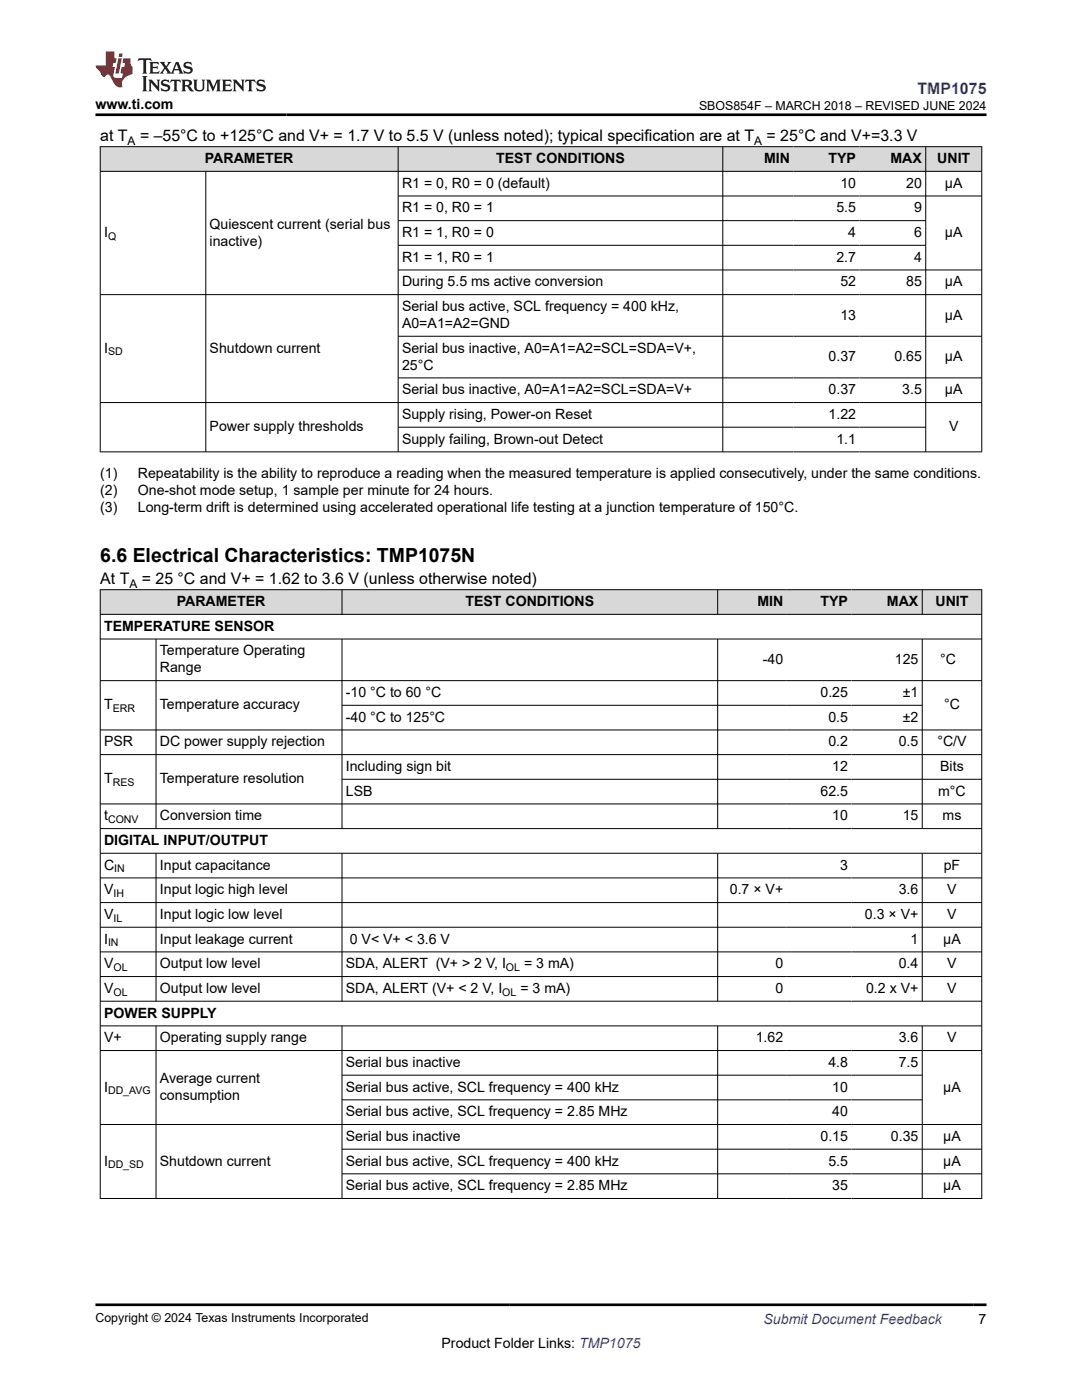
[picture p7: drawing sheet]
<svg xmlns="http://www.w3.org/2000/svg" width="216mm" height="279mm" viewBox="0 0 216 279" stroke-linecap="round" stroke-linejoin="round" font-family="sans-serif">
<defs><g id="words">
<text font-size="3.9" x="20" y="112.3">6.6 Electrical Characteristics: TMP1075N</text>
<text font-size="3.2" fill="#00f" x="183.1" y="18.7">TMP1075</text>
<g font-size="3.2">
<text x="20" y="28.2">at T</text>
<text x="27.9" y="28.2">= –55°C to +125°C and V+ = 1.7 V to 5.5 V (unless noted); typical specification are at T</text>
<text x="153" y="28.2">= 25°C and V+=3.3 V</text>
<text x="20" y="116.6">At T</text>
<text x="28.3" y="116.6">= 25 °C and V+ = 1.62 to 3.6 V (unless otherwise noted)</text>
</g>
<g font-size="2.8">
<text x="19" y="21.8">www.ti.com</text>
<text x="40.9" y="32.5">PARAMETER</text>
<text x="99" y="32.5">TEST CONDITIONS</text>
<text x="152.5" y="32.5">MIN</text>
<text x="165.3" y="32.5">TYP</text>
<text x="177.7" y="32.5">MAX</text>
<text x="187" y="32.5">UNIT</text>
<text x="80.2" y="37.5">R1 = 0, R0 = 0 (default)</text>
<text x="167.7" y="37.5">10</text>
<text x="180.8" y="37.5">20</text>
<text x="188.6" y="37.5">µA</text>
<text x="20.8" y="47.3">I</text>
<text x="41.8" y="45.6">Quiescent current (serial bus</text>
<text x="80.2" y="42.4">R1 = 0, R0 = 1</text>
<text x="80.2" y="47.3">R1 = 1, R0 = 0</text>
<text x="166.9" y="42.4">5.5</text>
<text x="169.2" y="47.3">4</text>
<text x="182.4" y="42.4">9</text>
<text x="182.4" y="47.3">6</text>
<text x="188.6" y="47.3">µA</text>
<text x="41.8" y="49">inactive)</text>
<text x="80.2" y="52.2">R1 = 1, R0 = 1</text>
<text x="166.9" y="52.2">2.7</text>
<text x="182.4" y="52.2">4</text>
<text x="80.2" y="57.2">During 5.5 ms active conversion</text>
<text x="167.7" y="57.2">52</text>
<text x="180.8" y="57.2">85</text>
<text x="188.6" y="57.2">µA</text>
<text x="80.2" y="62.1">Serial bus active, SCL frequency = 400 kHz,</text>
<text x="80.2" y="65.5">A0=A1=A2=GND</text>
<text x="167.7" y="63.8">13</text>
<text x="188.6" y="63.8">µA</text>
<text x="20.8" y="70.4">I</text>
<text x="41.8" y="70.4">Shutdown current</text>
<text x="80.2" y="70.4">Serial bus inactive, A0=A1=A2=SCL=SDA=V+,</text>
<text x="80.2" y="73.8">25°C</text>
<text x="165.3" y="72.1">0.37</text>
<text x="178.5" y="72.1">0.65</text>
<text x="188.6" y="72.1">µA</text>
<text x="80.2" y="78.7">Serial bus inactive, A0=A1=A2=SCL=SDA=V+</text>
<text x="80.2" y="83.6">Supply rising, Power-on Reset</text>
<text x="165.3" y="78.7">0.37</text>
<text x="165.3" y="83.6">1.22</text>
<text x="180" y="78.7">3.5</text>
<text x="188.6" y="78.7">µA</text>
<text x="41.8" y="86.1">Power supply thresholds</text>
<text x="80.2" y="88.5">Supply failing, Brown-out Detect</text>
<text x="166.9" y="88.5">1.1</text>
<text x="189.4" y="86.1">V</text>
<text x="20" y="95.3">(1)</text>
<text x="27.5" y="95.3">Repeatability is the ability to reproduce a reading when the measured temperature is applied consecutively, under the same conditions.</text>
<text x="20" y="98.7">(2)</text>
<text x="27.5" y="98.7">One-shot mode setup, 1 sample per minute for 24 hours.</text>
<text x="20" y="102.1">(3)</text>
<text x="27.5" y="102.1">Long-term drift is determined using accelerated operational life testing at a junction temperature of 150°C.</text>
<text x="20.8" y="125.9">TEMPERATURE SENSOR</text>
<text x="35.3" y="121">PARAMETER</text>
<text x="92.9" y="121">TEST CONDITIONS</text>
<text x="151.1" y="121">MIN</text>
<text x="163.7" y="121">TYP</text>
<text x="177" y="121">MAX</text>
<text x="186.7" y="121">UNIT</text>
<text x="31.9" y="130.8">Temperature Operating</text>
<text x="31.9" y="134.2">Range</text>
<text x="152.2" y="132.5">-40</text>
<text x="178.5" y="132.5">125</text>
<text x="187.6" y="132.5">°C</text>
<text x="20.8" y="141.6">T</text>
<text x="31.9" y="141.6">Temperature accuracy</text>
<text x="69" y="139.1">-10 °C to 60 °C</text>
<text x="163.7" y="139.1">0.25</text>
<text x="180.1" y="139.1">±1</text>
<text x="188.4" y="141.6">°C</text>
<text x="20.8" y="149">PSR</text>
<text x="31.9" y="149">DC power supply rejection</text>
<text x="69" y="144">-40 °C to 125°C</text>
<text x="165.3" y="144">0.5</text>
<text x="165.3" y="149">0.2</text>
<text x="179.3" y="149">0.5</text>
<text x="180.1" y="144">±2</text>
<text x="187" y="149">°C/V</text>
<text x="69" y="153.9">Including sign bit</text>
<text x="166.1" y="153.9">12</text>
<text x="187.6" y="153.9">Bits</text>
<text x="20.8" y="156.3">T</text>
<text x="31.9" y="156.3">Temperature resolution</text>
<text x="69" y="158.8">LSB</text>
<text x="163.7" y="158.8">62.5</text>
<text x="187.2" y="158.8">m°C</text>
<text x="20.8" y="163.7">t</text>
<text x="31.9" y="163.7">Conversion time</text>
<text x="166.1" y="163.7">10</text>
<text x="180.1" y="163.7">15</text>
<text x="188.1" y="163.7">ms</text>
<text x="20.8" y="168.6">DIGITAL INPUT/OUTPUT</text>
<text x="20.8" y="173.6">C</text>
<text x="31.9" y="173.6">Input capacitance</text>
<text x="167.6" y="173.6">3</text>
<text x="188.3" y="173.6">pF</text>
<text x="20.8" y="178.5">V</text>
<text x="31.9" y="178.5">Input logic high level</text>
<text x="145.6" y="178.5">0.7 × V+</text>
<text x="179.3" y="178.5">3.6</text>
<text x="189" y="178.5">V</text>
<text x="20.8" y="183.4">V</text>
<text x="31.9" y="183.4">Input logic low level</text>
<text x="172.6" y="183.4">0.3 × V+</text>
<text x="189" y="183.4">V</text>
<text x="20.8" y="188.3">I</text>
<text x="31.9" y="188.3">Input leakage current</text>
<text x="69.8" y="188.3">0 V&lt; V+ &lt; 3.6 V</text>
<text x="181.7" y="188.3">1</text>
<text x="188.2" y="188.3">μA</text>
<text x="20.8" y="193.2">V</text>
<text x="31.9" y="193.2">Output low level</text>
<text x="69" y="193.2">SDA, ALERT (V+ &gt; 2 V, I</text>
<text x="104.6" y="193.2">= 3 mA)</text>
<text x="154.7" y="193.2">0</text>
<text x="179.3" y="193.2">0.4</text>
<text x="189" y="193.2">V</text>
<text x="20.8" y="198.2">V</text>
<text x="20.8" y="203.1">POWER SUPPLY</text>
<text x="31.9" y="198.2">Output low level</text>
<text x="69" y="198.2">SDA, ALERT (V+ &lt; 2 V, I</text>
<text x="103.8" y="198.2">= 3 mA)</text>
<text x="154.7" y="198.2">0</text>
<text x="172.8" y="198.2">0.2 x V+</text>
<text x="189" y="198.2">V</text>
<text x="20.8" y="208">V+</text>
<text x="31.9" y="208">Operating supply range</text>
<text x="150.8" y="208">1.62</text>
<text x="179.3" y="208">3.6</text>
<text x="189" y="208">V</text>
<text x="69" y="212.9">Serial bus inactive</text>
<text x="165.3" y="212.9">4.8</text>
<text x="179.3" y="212.9">7.5</text>
<text x="20.8" y="217.9">I</text>
<text x="31.9" y="216.2">Average current</text>
<text x="31.9" y="219.5">consumption</text>
<text x="69" y="217.9">Serial bus active, SCL frequency = 400 kHz</text>
<text x="166.1" y="217.9">10</text>
<text x="188.2" y="217.9">μA</text>
<text x="69" y="222.8">Serial bus active, SCL frequency = 2.85 MHz</text>
<text x="69" y="227.7">Serial bus inactive</text>
<text x="163.7" y="227.7">0.15</text>
<text x="166.1" y="222.8">40</text>
<text x="177.8" y="227.7">0.35</text>
<text x="188.2" y="227.7">μA</text>
<text x="20.8" y="232.6">I</text>
<text x="31.9" y="232.6">Shutdown current</text>
<text x="69" y="232.6">Serial bus active, SCL frequency = 400 kHz</text>
<text x="165.3" y="232.6">5.5</text>
<text x="188.2" y="232.6">μA</text>
<text x="69" y="237.5">Serial bus active, SCL frequency = 2.85 MHz</text>
<text x="166.1" y="237.5">35</text>
<text x="188.2" y="237.5">μA</text>
<text x="88.1" y="269">Product Folder Links: TMP1075</text>
<text x="195.3" y="264.2">7</text>
</g>
<text font-size="2.8" fill="#00f" x="152.4" y="264.2">Submit Document Feedback</text>
<g font-size="2.5">
<text x="139.5" y="21.9">SBOS854F – MARCH 2018 – REVISED JUNE 2024</text>
<text x="19" y="263.9">Copyright © 2024 Texas Instruments Incorporated</text>
</g>
<g font-size="2.4">
<text x="25.5" y="28.9">A</text>
<text x="150.5" y="28.9">A</text>
<text x="25.8" y="117.3">A</text>
</g>
<g font-size="2.1">
<text x="21.6" y="47.9">Q</text>
<text x="21.6" y="70.9">SD</text>
<text x="22.5" y="142.1">ERR</text>
<text x="22.5" y="156.9">RES</text>
<text x="21.6" y="164.3">CONV</text>
<text x="22.6" y="179">IH</text>
<text x="22.8" y="174.1">IN</text>
<text x="22.6" y="184">IL</text>
<text x="21.6" y="188.9">IN</text>
<text x="22.6" y="193.8">OL</text>
<text x="101" y="193.8">OL</text>
<text x="22.6" y="198.7">OL</text>
<text x="100.2" y="198.7">OL</text>
<text x="21.6" y="218.4">DD_AVG</text>
<text x="21.6" y="233.2">DD_SD</text>
</g>
</g></defs>
<g fill="#d8d8d8">
<path d="M20 29.3h175.9v4.9h-175.9z" fill-rule="evenodd"/>
<path d="M20.1 29.3h59.3v4.8h-59.3z" fill-rule="evenodd"/>
<path d="M79.5 29.3h64.7v4.8h-64.7z" fill-rule="evenodd"/>
<path d="M144.3 29.3h14v4.8h-14z" fill-rule="evenodd"/>
<path d="M158.3 29.3h13.2v4.8h-13.2z" fill-rule="evenodd"/>
<path d="M171.5 29.3h13.2v4.8h-13.2z" fill-rule="evenodd"/>
<path d="M184.8 29.3h11v4.8h-11z" fill-rule="evenodd"/>
</g>
<g fill="none" stroke="#000" stroke-width=".2">
<path d="M19.9 29.3h176.1M19.9 34.2h176.1M20 29.2v61M41.1 34.2v56M79.4 29.2v61M79.4 39.1h116.6M144.2 29.2v61M184.7 29.2v61M195.9 29.2v61M79.4 44h105.4M79.4 49h105.4M196 58.8h-176.1"/>
<path d="M196 53.9h-116.6M79.4 67.1h116.6M79.4 75.4h116.6M19.9 80.3h176.1M19.9 90.2h176.1M79.4 85.3h105.4"/>
</g>
<g fill="#d8d8d8">
<path d="M20 117.7h175.9v4.9h-175.9z" fill-rule="evenodd"/>
<path d="M20.1 117.7h48.1v4.8h-48.1z" fill-rule="evenodd"/>
<path d="M68.3 117.7h74.8v4.8h-74.8z" fill-rule="evenodd"/>
<path d="M143.3 117.7h13.7v4.8h-13.7z" fill-rule="evenodd"/>
<path d="M157 117.7h12.9v4.8h-12.9z" fill-rule="evenodd"/>
<path d="M169.9 117.7h14.1v4.8h-14.1z" fill-rule="evenodd"/>
<path d="M184.1 117.7h11.7v4.8h-11.7z" fill-rule="evenodd"/>
</g>
<g fill="none" stroke="#000" stroke-width=".2">
<path d="M19.9 117.7h176.1M20 117.6v121.6M68.2 117.6v5.1M143.2 117.6v5.1M184 117.6v5.1M195.9 117.6v121.6M19.9 122.6h176.1M19.9 127.5h176.1M19.9 135.8h176.1M31.1 127.5v37.9M68.2 127.5v37.9M143.2 127.5v37.9"/>
<path d="M184 127.5v37.9M19.9 145.7h176.1M19.9 150.6h176.1M68.2 140.8h115.9M68.2 155.5h127.8M19.9 160.4h176.1M19.9 165.4h176.1M19.9 170.3h176.1M19.9 175.2h176.1M31.1 170.3v29.6M68.2 170.3v29.6M143.2 170.3v29.6"/>
<path d="M184 170.3v29.6M19.9 180.1h176.1M19.9 185h176.1M19.9 190h176.1M19.9 194.9h176.1M19.9 199.8h176.1M19.9 204.7h176.1M19.9 209.7h176.1M31.1 204.7v34.5M68.2 204.7v34.5M68.2 214.6h115.9M68.2 219.5h115.9"/>
<path d="M143.2 204.7v34.5M184 204.7v34.5M19.9 224.4h176.1M68.2 229.3h127.8M68.2 234.3h127.8M196 239.2h-176.1"/>
</g>
<path d="M27.7 11.6l-.2 .6 .5-.2h.6v.1v2.2l-.2 .4h1l-.2-.4v-2.2v-.1h.5l.5 .2-.1-.6zM29.8 12.4l.2 .3v1.6l-.2 .4h1.9l.1-.6a1.08 1.08 0 0 1-1.3 .2v-.7h.6l.4 .2v-.7l-.4 .2h-.6v-.5l.2-.2a1 1 0 0 1 1 .3l-.1-.5zM31.8 12.4l1 1.1-1 1.2h.9l-.2-.2 .4-.8 .5 .8-.2 .2h1.6l-.2-.2 .1-.5h1l.1 .5-.1 .2h.9l-.2-.4-.8-1.9h-.5l-1 2.1-.8-1.1 .9-1h-.8l.2 .2-.5 .6-.3-.6 .1-.2zM35.2 12.8l.4 1h-.8zM36.8 12.5a.65 .65 0 0 0-.2 .7 .65 .65 0 0 0 .6 .5l.7 .1 .1 .3a.79 .79 0 0 1-.7 .4 .79 .79 0 0 1-.7-.5l.1 .7 .2-.1a.93 .93 0 0 0 1.1 0 .93 .93 0 0 0 .4-.9 1.46 1.46 0 0 0-1.2-.6l-.1-.3a1.09 1.09 0 0 1 1.2 .2l-.2-.6-.1 .1-.6-.2zM28.4 15.2l.2 .4v2.2l-.2 .4h1l-.2-.4v-2.2l.2-.4zM29.6 15.9l.2 .4v1.5l-.2 .4h.8l-.3-.4v-1.3l1.7 1.8v-2l.2-.4h-.8l.2 .2 .1 1.1-1.2-1.3zM32.3 16a.65 .65 0 0 0-.2 .8 .65 .65 0 0 0 .7 .4l.6 .2 .1 .2a.79 .79 0 0 1-.7 .4 .79 .79 0 0 1-.7-.5l.1 .7 .2-.1a.93 .93 0 0 0 1.1 .1 .93 .93 0 0 0 .4-1 1.46 1.46 0 0 0-1.2-.5l-.1-.4a1.09 1.09 0 0 1 1.2 .2l-.2-.6-.1 .1-.6-.1zM34.1 15.9l-.1 .6a.63 .63 0 0 1 .7-.3l.1 1.6-.3 .4h1l-.2-.4v-1.6a.66 .66 0 0 1 .8 .3l-.1-.6zM36.2 15.9l.2 .4v1.5l-.2 .4h.9l-.2-.2v-.7h.5l.1 .2a.79 .79 0 0 0 1.2 .6l-1-.9a.61 .61 0 0 0 .6-.6 .61 .61 0 0 0-.5-.7zM36.9 16.2h.2a.47 .47 0 0 1 .5 .1 .47 .47 0 0 1 .1 .5l-.2 .1-.6 .1zM38.5 15.9l.2 .2a2.27 2.27 0 0 0 .4 2 1.04 1.04 0 0 0 1.7-.7v-1.3l.2-.2h-.8l.2 .4v1.1a.6 .6 0 0 1-.6 .6 .6 .6 0 0 1-.6-.6v-1.1l.3-.4zM41.1 15.9l.2 .4v1.5l-.2 .4h.7l-.2-.4v-1.4l.9 1.9 .8-1.9v1.4l-.2 .4h1l-.3-.4v-1.5l.3-.4h-.8l-.7 1.5-.7-1.5zM44.3 15.9l.2 .4v1.5l-.2 .4h1.9l.1-.6a1.09 1.09 0 0 1-1.3 .2v-.7h.6l.4 .2v-.6l-.4 .2h-.6v-.6l.2-.1a1.01 1.01 0 0 1 1 .3l-.1-.6zM46.4 15.9l.3 .4v1.5l-.3 .4h.8l-.2-.4v-1.3l1.6 1.8v-2l.2-.4h-.7l.2 .2v1.1l-1.2-1.3zM49 15.9l-.1 .6a.63 .63 0 0 1 .8-.3v1.6l-.3 .4h1l-.2-.4v-1.6a.66 .66 0 0 1 .8 .3l-.1-.6zM51.4 16a.65 .65 0 0 0-.2 .8 .65 .65 0 0 0 .6 .4l.6 .2 .2 .2a.79 .79 0 0 1-.8 .4 .79 .79 0 0 1-.6-.5l.1 .7 .2-.1a.93 .93 0 0 0 1 .1 .93 .93 0 0 0 .5-1 1.46 1.46 0 0 0-1.3-.5l-.1-.4a1.09 1.09 0 0 1 1.3 .2l-.2-.6-.2 .1-.5-.1z" fill="#231f20"/>
<path d="M21.1 10.3v2.7h-2.1l.1 .4 .9 1a.95 .95 0 0 0 .9 .9 .59 .59 0 0 1 .6-.4 .59 .59 0 0 1 .5 .3l.4 .8a1.59 1.59 0 0 0 2.1 1.4 1.61 1.61 0 0 1 1-2.3l1-.3-.1-1.5a1.59 1.59 0 0 1-.4-1.7h-1.4l-.2 .9h.5l-.1 .9h-.5l-.2 .9v.3l.4 .1-.2 .9h-.6a.73 .73 0 0 1-1.1-.7l.3-1.5h-.5l.2-.9h.5l.2-.9h-.5v-1.3zM23.6 11.6l-.6 3.1h.7l.6-3.1zM23.8 10.7l-.1 .6h.7l.1-.6z" fill="#ed1c24"/>
<path d="M19 22.9h177.8M19 260.4h177.8" fill="none" stroke="#000" stroke-width=".53"/>
<use href="#words"/>
</svg>
